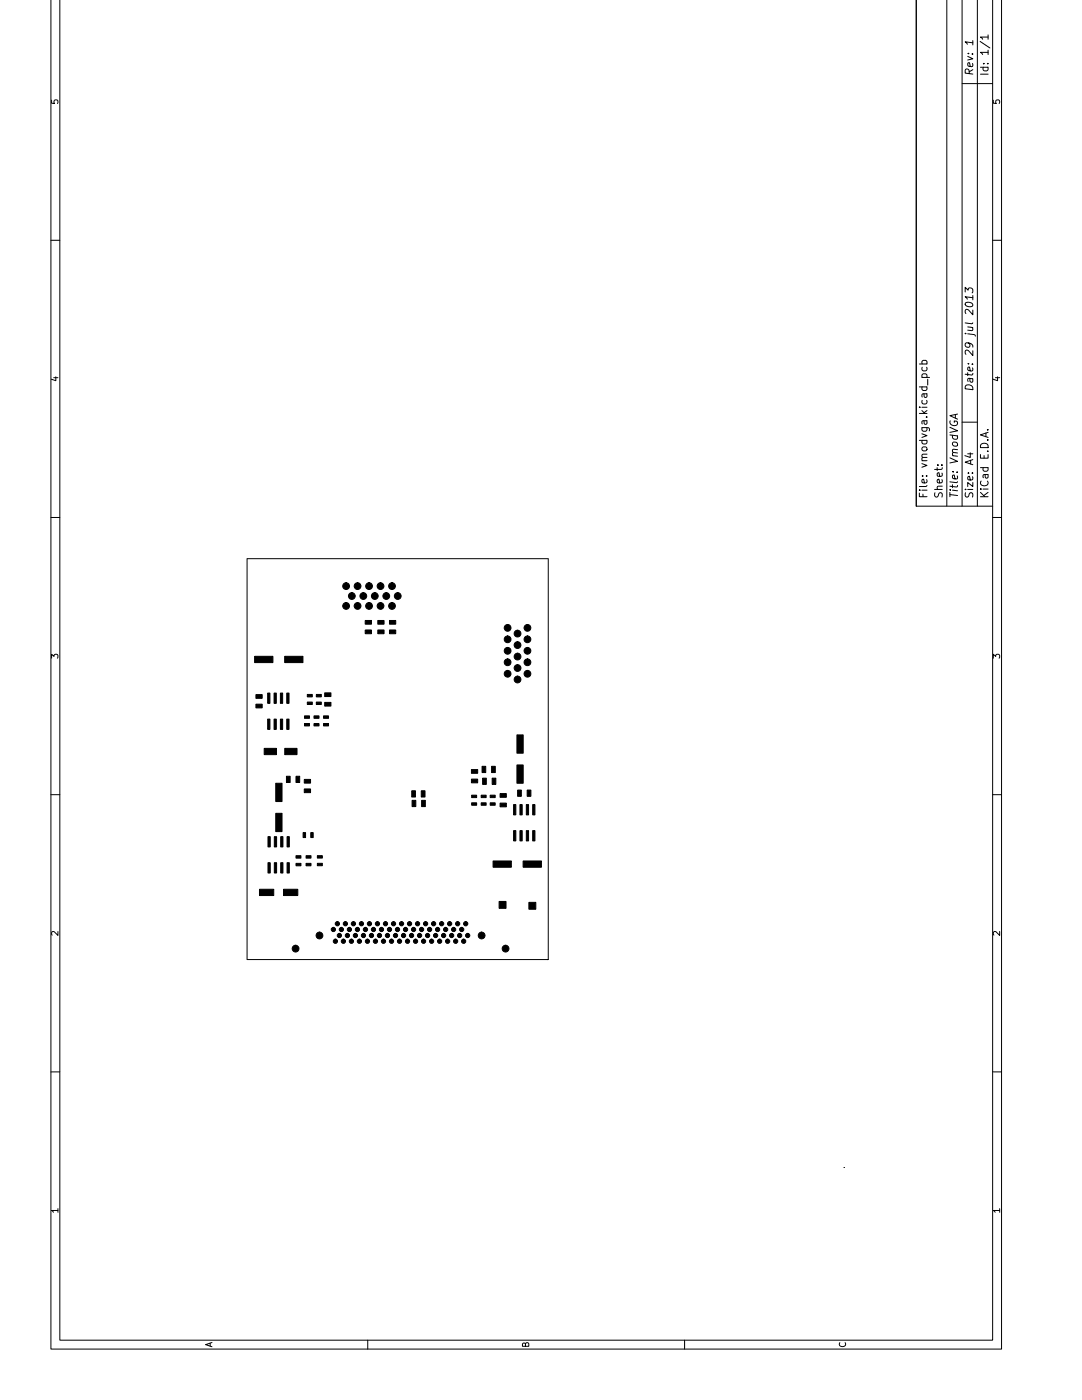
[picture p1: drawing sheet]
<svg xmlns="http://www.w3.org/2000/svg" width="216mm" height="279mm" viewBox="0 0 216 279" stroke-linecap="round" stroke-linejoin="round" font-family="sans-serif">
<g fill="none" stroke="#000" stroke-width=".2">
<path d="M10.2 -.1v269.3h189.6v-269.2M11.9 -.1v267.6h186.2v-267.5M182.8 0v101h15.3M188.9 0v101M192 0v101M195 0v101M10.3 20v.6l.6 .1-.1-.2v-.4l.2-.2 .4 .1 .2 .2-.2 .5M192 16.7h6.1M193.1 11.2l1 .5-1 .3M193.2 10.7h.1M193.4 14.7l-.1-.7-.2-.2h-.4l-.1 .2v.6l1.5 .2M194 10.8h.1"/>
<path d="M194 12.7l.1 .4-.2 .2-.7-.2v-.5l.3-.1 .1 .8M194.1 8.5l-1.5-.1 .4 .4M194.1 8.1v.9M194.1 13.9l-.7 .4M195.6 8.3l1.9 1.3M195.6 14.8h1.6M195.6 13.4h1.6M196.2 13.4l-.1 .5 .3 .2 .7-.1v-.6M196.2 12.7h.2M197 12.7h.2M197.2 10.4h-1.6l.5 .5M197.2 7.4h-1.6l.5 .4"/>
<path d="M197.2 7v.8M197.2 10v.9M198.2 20v.6l.6 .1-.1-.2v-.4l.2-.2 .5 .1 .1 .2-.1 .5M10.2 48h1.7M192.6 58.3v-1l.6 .6 .1-.4 .7 .1 .1 .2-.1 .7M194.1 59.4l-1.5-.2 .4 .5M194.1 59v.8M198.1 48h1.7M10.7 75.4h.9M11.1 75.2v.8l-.9-.3M183.4 77.2h1.6M183.4 72.6h1.6"/>
<path d="M184 75.3h1.5M184 79.9v.4l.2 .3 .7-.1v-.6M184 77.2v.4l.2 .3 .7-.1v-.6M184 73.3v.4l.2 .3 .7-.1v-.6M184 75.3v-.4l.2-.3 .7 .1v.6M184 72.6v-.4l.2-.3 .7 .2v.5M184.3 78.6l.1 .5 .2 .2 .4-.2-.1-.5M185 78.6l-1 .1v.5M185.1 75.7v1.1M192.6 66.6h.1M192.7 60.5a.8 .8 0 0 1 .9-.2 .8 .8 0 0 1 .4 .8 .8 .8 0 0 1-.9 .2 .8 .8 0 0 1-.4-.8zM192.7 77a.88 .88 0 0 1 1-.1 .88 .88 0 0 1 .4 .9l-1.5-.2z"/>
<path d="M193.1 66.6l1.3 .2 .2 .3M193.1 74.4v.6M193.1 65.2l1 .2M193.2 72.6h.1M193.2 68.4l.3 .4v.3l-.3 .2-.5-.2-.1-.4 .1-.2a1.12 1.12 0 0 1 1.4 .5v.3M193.5 75.5l.1 .7 .3 .1 .2-.2-.1-.5M194 72.7h.1M194 65.3l.1 .3-.1 .3h-.9M194 73.4v.6h-.7l-.2-.3 .1-.4h.3l.1 .7M194.1 74.5l-.2 .3-1.3-.1M194.1 75.6h-.9v.5M194.1 64.4l-.2 .2-1.3-.2"/>
<path d="M194.1 70v1l-1.1-1.1h-.3l-.1 .2 .1 .6M194.1 61.9v.9l-1.1-1.1-.3 .1-.1 .2 .1 .6M198.6 75.4h.9M199 75.2v.8l-.9-.3M183.4 81.3h.2M183.4 82.5h1.6M183.4 97.8h.2M183.4 98.4v.7h1.6M183.4 87.9h1.6M184 81.9l.5 .6M184 81.3h1M184 92.5l1 .4-1 .4"/>
<path d="M184 86.6l1 .3-1 .4M184 85.3h1.2l.3 .3-.1 .4M184 97.8h1M184 91.9h1M184 87.9v.4l.2 .3 .7-.1v-.6M184 85.3v.5l.2 .3 .7-.2v-.6M184 95h.2M184.1 89.3h.7l.2 .2-.1 .3-.2 .2-.6-.1-.1-.2zM184.2 98.6v.5M184.3 84l.1 .5 .2 .2 .4-.2-.1-.5M184.8 95h.2M184.8 83.2h.2"/>
<path d="M184.9 95.7l.1 .5-.2 .2-.8-.1v-.6l.3-.1 .2 .8M185 81.9l-.6 .5M185 90.6l-1 .1v.4l.2 .2M185 96.9l-.2 .2h-1.4M185 84h-1v.6M185 91.3l-1 .1v.3l.1 .2M186.5 97.7h1.5M186.6 98.3l-.1 .6 .3 .3 .3-.1 .3-.7h.5l.1 .2-.1 .6M187 93.3v.6M187.1 92.8h.1M187.9 92.8h.1M187.9 95.7l.1 .5-.2 .2-.7-.1v-.6l.3-.1 .1 .8"/>
<path d="M187.9 94.4l.1 .4-.2 .3-.7-.1v-.6l.3-.1 .1 .8M188 93.3l-.2 .4h-1.3M188 97l-.9 .1-.1 .4 .1 .2M189.5 91.4l1.6 .7-1.6 .3M189.5 85.3l1.6 .7-1.6 .3M189.5 86.8l1.6 .2M189.5 97.8h.2M189.5 98.3v.8M189.5 98.7l1.6 .2M189.6 84a.78 .78 0 0 0 .5 .9 .78 .78 0 0 0 1-.4l-.2-.4-.5-.1v.3M190 90.9l1.1 .2M190.1 96.7v.6"/>
<path d="M190.1 97.8l1 .1M190.1 86.9l-.1 .4 .3 .3h.7v-.6M190.1 94.1h.2M190.1 88.3l.2-.1 .6 .2 .2 .2-.1 .3-.2 .2-.6-.2-.2-.2zM190.6 82.7v.8M190.9 94.2h.2M191 95l.1 .4-.3 .2-.7-.2v-.5l.3-.1 .2 .8M191.1 89.7h-1a.38 .38 0 0 0 .2 .6M191.1 82.6l-1.6 .4 1.6 .7M191.1 90.4h-1l-.1 .3 .2 .2M191.1 96.9l-.3 .3-1.3-.2M191.1 96.1l-.3 .2-1.3-.1"/>
<path d="M192 84.3h3M192.6 97.7h.1M192.7 98.3l-.1 .6 .3 .3 .3-.1 .3-.7h.5l.1 .2-.1 .6M193.1 90.6h1M193.1 97.7h1M193.2 94.4h.1M193.6 90.3v1l-1.1-.4M193.7 91.9v.7M194 94.4h.1M194 95.1l.1 .5-.2 .2-.7-.1v-.6h.3l.1 .7M194.1 91.7l-1.5 .5 1.5 .5M194.1 96.3v.8l-1-.8v.8"/>
<path d="M195.6 97.6h.2M195.6 98.3l.9 .8M195.6 90.7v.7h1.6v-.7M195.6 99.1h1.6M195.6 93.3h1.6M195.8 96a.61 .61 0 0 0 0 .8 .61 .61 0 0 0 .7 .2 .57 .57 0 0 0 .6-.3 .57 .57 0 0 0-.1-.7M195.9 88.6a.8 .8 0 0 1 .9-.1 .8 .8 0 0 1 .4 .8h-1.6v-.3zM196.1 97.6h1.1M196.2 93.3l-.1 .5 .3 .2 .7-.1v-.6M196.4 90.9v.5M196.5 94.7l.1 .5 .2 .2 .4-.2-.1-.5M196.7 86.4v.8"/>
<path d="M197 90.1h.2M197 87.8h.2M197 85.8h.2M197.2 94.7l-1 .1v.6M197.2 86.3l-1.6 .5 1.6 .5M197.2 98.3l-.9 .6M10.2 103.3h1.7M49.3 111.5v80M49.3 111.5h60M109.4 111.5v80h-60.1M198.1 103.3h1.7M10.3 131.4v-.8l.5 .4 .1-.4h.5l.2 .2-.2 .6"/>
<path d="M198.2 131.4v-.8l.5 .4 .1-.4h.6l.1 .2-.1 .6M10.2 158.6h1.7M198.1 158.6h1.7M11.6 185.9v.8l-.9-.8-.4 .2 .1 .5M109.2 191.5h.1M199.5 185.9v.8l-.9-.8-.4 .2 .1 .5M10.2 213.9h1.7M198.1 213.9h1.7M168.4 233h.1M11.6 241.6h-1.3l.4 .3M11.6 241.2v.7M199.5 241.6h-1.3l.4 .3"/>
<path d="M199.5 241.2v.7M41.9 268v.7M42.3 267.9l-1.3 .5 1.3 .4M73.4 267.5v1.7M104.9 268.3l.2-.3 .4 .2v.5h-1.3l.2-.6h.4l.1 .6M136.6 267.5v1.7M167.6 268a.6 .6 0 0 0 .4 .8 .6 .6 0 0 0 .7-.6l-.1-.2"/>
</g>
<g fill="#000" stroke="#000" stroke-width=".2">
<path d="M51.1 138.6h1.2v.8h-1.2zM53.4 138.3h.5v2.1h-.5zM50.8 131h3.7v1.2h-3.7zM54.7 138.3h.4v2.1h-.4zM56 138.3h.4v2.1h-.4zM57.2 138.3h.5v2.1h-.5zM56.8 131h3.7v1.2h-3.7zM61.3 138.6h1v.5h-1zM63.1 138.6h1v.5h-1zM64.8 138.3h1.2v.7h-1.2zM72.9 123.8h1.2v.8h-1.2zM72.9 125.7h1.2v.8h-1.2z"/>
<path d="M75.4 123.8h1.2v.8h-1.2zM75.4 125.7h1.2v.8h-1.2zM77.7 123.8h1.3v.8h-1.3zM77.7 125.7h1.3v.8h-1.3zM51.1 140.5h1.2v.8h-1.2zM52.7 149.4h2.5v1.2h-2.5zM53.4 143.5h.5v2.1h-.5zM54.7 143.5h.4v2.1h-.4zM55 156.3h1.3v3.7h-1.3zM56 143.5h.4v2.1h-.4zM56.8 149.4h2.5v1.2h-2.5zM57.2 143.5h.5v2.1h-.5z"/>
<path d="M57.2 154.9h.7v1.3h-.7zM59.1 154.9h.7v1.3h-.7zM60.8 142.9h1v.5h-1zM60.8 144.4h1v.5h-1zM60.7 157.5h1.3v.7h-1.3zM60.7 155.5h1.3v.8h-1.3zM61.3 140.1h1v.5h-1zM62.7 142.9h1v.5h-1zM62.7 144.4h1v.5h-1zM63.1 140.1h1v.5h-1zM64.6 142.9h1v.5h-1zM64.6 144.4h1v.5h-1z"/>
<path d="M64.8 140.2h1.2v.7h-1.2zM82.2 157.8h.7v1.3h-.7zM84.1 157.8h.7v1.3h-.7zM94.1 158.7h1v.5h-1zM94.1 155.5h1.2v.7h-1.2zM94.1 153.6h1.2v.7h-1.2zM96 158.7h1v.5h-1zM96.2 152.9h.7v1.3h-.7zM96.3 155.3h.7v1.2h-.7zM97.8 158.7h1v.5h-1zM98.1 152.9h.7v1.3h-.7zM98.2 155.3h.7v1.2h-.7z"/>
<path d="M99.8 158.4h1.2v.7h-1.2zM103.1 152.7h1.3v3.6h-1.3zM103.1 146.7h1.3v3.6h-1.3zM103.3 157.7h.7v1.2h-.7zM105.2 157.7h.7v1.2h-.7zM51.8 177.5h2.8v1.2h-2.8zM53.5 167h.4v2h-.4zM53.5 172.2h.4v2h-.4zM55 162.3h1.3v3.7h-1.3zM54.7 167h.5v2h-.5zM54.7 172.2h.5v2h-.5zM56 167h.5v2h-.5z"/>
<path d="M56 172.2h.5v2h-.5zM56.6 177.5h2.8v1.2h-2.8zM57.3 167h.4v2h-.4zM57.3 172.2h.4v2h-.4zM59.1 170.8h1v.5h-1zM59.1 172.3h1v.5h-1zM60.5 166.2h.5v1h-.5zM61.1 170.8h1v.5h-1zM61.1 172.3h1v.5h-1zM62 166.2h.5v1h-.5zM63.3 170.8h1v.5h-1zM63.3 172.3h1v.5h-1z"/>
<path d="M82.2 159.7h.8v1.3h-.8zM84.1 159.7h.8v1.3h-.8zM94.1 160.2h1v.5h-1zM96 160.2h1v.5h-1zM97.8 160.2h1v.5h-1zM98.4 171.8h3.6v1.3h-3.6zM99.8 160.3h1.2v.7h-1.2zM102.5 165.8h.4v2h-.4zM102.5 160.6h.4v2h-.4zM103.8 165.8h.4v2h-.4zM103.8 160.6h.4v2h-.4zM104.4 171.8h3.6v1.3h-3.6z"/>
<path d="M105 165.8h.5v2h-.5zM105 160.6h.5v2h-.5zM106.3 165.8h.4v2h-.4zM106.3 160.6h.4v2h-.4zM99.6 179.9h1.4v1.4h-1.4zM105.5 180.1h1.4v1.4h-1.4z"/>
<circle cx="69.1" cy="117" r=".67"/>
<circle cx="70.2" cy="119" r=".67"/>
<circle cx="71.3" cy="117" r=".67"/>
<circle cx="72.5" cy="119" r=".67"/>
<circle cx="73.6" cy="117" r=".67"/>
<circle cx="74.8" cy="119" r=".67"/>
<circle cx="75.9" cy="117" r=".67"/>
<circle cx="77.1" cy="119" r=".67"/>
<circle cx="78.2" cy="117" r=".67"/>
<circle cx="79.4" cy="119" r=".67"/>
<circle cx="69.1" cy="120.9" r=".67"/>
<circle cx="71.3" cy="120.9" r=".67"/>
<circle cx="73.6" cy="120.9" r=".67"/>
<circle cx="75.9" cy="120.9" r=".67"/>
<circle cx="78.2" cy="120.9" r=".67"/>
<circle cx="101.3" cy="125.3" r=".67"/>
<circle cx="101.3" cy="127.6" r=".67"/>
<circle cx="101.3" cy="132.2" r=".67"/>
<circle cx="101.3" cy="129.9" r=".67"/>
<circle cx="101.3" cy="134.5" r=".67"/>
<circle cx="103.3" cy="128.7" r=".67"/>
<circle cx="103.3" cy="135.6" r=".67"/>
<circle cx="103.3" cy="133.3" r=".67"/>
<circle cx="103.3" cy="126.4" r=".67"/>
<circle cx="103.3" cy="131" r=".67"/>
<circle cx="105.2" cy="134.5" r=".67"/>
<circle cx="105.2" cy="127.6" r=".67"/>
<circle cx="105.2" cy="129.9" r=".67"/>
<circle cx="105.2" cy="125.3" r=".67"/>
<circle cx="105.2" cy="132.2" r=".67"/>
<circle cx="59" cy="189.3" r=".67"/>
<circle cx="63.7" cy="186.7" r=".67"/>
<circle cx="66.5" cy="185.5" r=".43"/>
<circle cx="66.9" cy="187.8" r=".43"/>
<circle cx="67.3" cy="184.4" r=".43"/>
<circle cx="67.7" cy="186.7" r=".43"/>
<circle cx="68.1" cy="185.5" r=".43"/>
<circle cx="68.5" cy="187.8" r=".43"/>
<circle cx="68.9" cy="184.4" r=".43"/>
<circle cx="69.3" cy="186.7" r=".43"/>
<circle cx="69.7" cy="185.5" r=".43"/>
<circle cx="70.1" cy="187.8" r=".43"/>
<circle cx="70.5" cy="184.4" r=".43"/>
<circle cx="70.9" cy="186.7" r=".43"/>
<circle cx="71.3" cy="185.5" r=".43"/>
<circle cx="71.7" cy="187.8" r=".43"/>
<circle cx="72.1" cy="184.4" r=".43"/>
<circle cx="72.5" cy="186.7" r=".43"/>
<circle cx="72.9" cy="185.5" r=".43"/>
<circle cx="73.3" cy="187.8" r=".43"/>
<circle cx="73.7" cy="184.4" r=".43"/>
<circle cx="74.1" cy="186.7" r=".43"/>
<circle cx="74.5" cy="185.5" r=".43"/>
<circle cx="74.9" cy="187.8" r=".43"/>
<circle cx="75.3" cy="184.4" r=".43"/>
<circle cx="75.7" cy="186.7" r=".43"/>
<circle cx="76.1" cy="185.5" r=".43"/>
<circle cx="76.5" cy="187.8" r=".43"/>
<circle cx="76.9" cy="184.4" r=".43"/>
<circle cx="77.3" cy="186.7" r=".43"/>
<circle cx="77.7" cy="185.5" r=".43"/>
<circle cx="78.1" cy="187.8" r=".43"/>
<circle cx="78.5" cy="184.4" r=".43"/>
<circle cx="78.9" cy="186.7" r=".43"/>
<circle cx="79.3" cy="185.5" r=".43"/>
<circle cx="79.7" cy="187.8" r=".43"/>
<circle cx="80.1" cy="184.4" r=".43"/>
<circle cx="80.5" cy="186.7" r=".43"/>
<circle cx="80.9" cy="185.5" r=".43"/>
<circle cx="81.3" cy="187.8" r=".43"/>
<circle cx="81.7" cy="184.4" r=".43"/>
<circle cx="82.1" cy="186.7" r=".43"/>
<circle cx="82.5" cy="185.5" r=".43"/>
<circle cx="82.9" cy="187.8" r=".43"/>
<circle cx="83.3" cy="184.4" r=".43"/>
<circle cx="83.7" cy="186.7" r=".43"/>
<circle cx="84.1" cy="185.5" r=".43"/>
<circle cx="84.5" cy="187.8" r=".43"/>
<circle cx="84.9" cy="184.4" r=".43"/>
<circle cx="85.3" cy="186.7" r=".43"/>
<circle cx="85.7" cy="185.5" r=".43"/>
<circle cx="86.1" cy="187.8" r=".43"/>
<circle cx="86.5" cy="184.4" r=".43"/>
<circle cx="86.9" cy="186.7" r=".43"/>
<circle cx="87.3" cy="185.5" r=".43"/>
<circle cx="87.7" cy="187.8" r=".43"/>
<circle cx="88.1" cy="184.4" r=".43"/>
<circle cx="88.5" cy="186.7" r=".43"/>
<circle cx="88.9" cy="185.5" r=".43"/>
<circle cx="89.3" cy="187.8" r=".43"/>
<circle cx="89.7" cy="184.4" r=".43"/>
<circle cx="90.1" cy="186.7" r=".43"/>
<circle cx="90.5" cy="185.5" r=".43"/>
<circle cx="90.9" cy="187.8" r=".43"/>
<circle cx="91.3" cy="184.4" r=".43"/>
<circle cx="91.7" cy="186.7" r=".43"/>
<circle cx="92.1" cy="185.5" r=".43"/>
<circle cx="92.5" cy="187.8" r=".43"/>
<circle cx="92.9" cy="184.4" r=".43"/>
<circle cx="93.3" cy="186.7" r=".43"/>
<circle cx="96.1" cy="186.7" r=".67"/>
<circle cx="100.9" cy="189.3" r=".67"/>
</g>
</svg>
